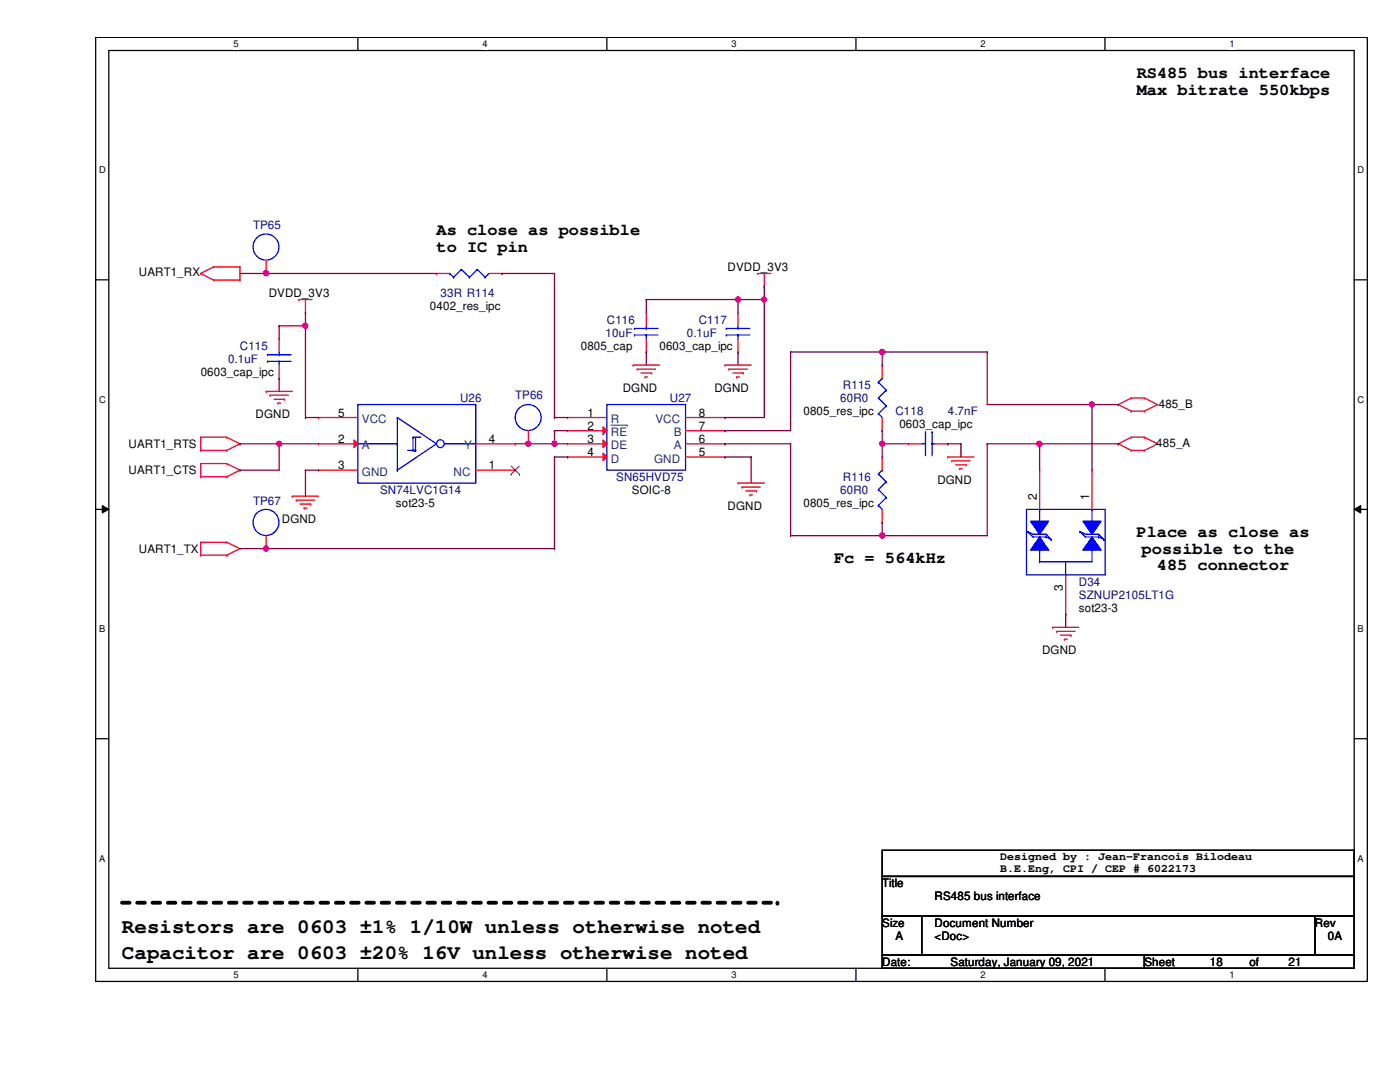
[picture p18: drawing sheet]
<svg xmlns="http://www.w3.org/2000/svg" width="279mm" height="216mm" viewBox="0 0 279 216" stroke-linecap="round" stroke-linejoin="round" font-family="sans-serif">
<defs><g id="words">
<g font-size="4.1">
<text x="24.3" y="191.4">Capacitor are 0603 ±20% 16V unless otherwise noted</text>
<text x="24.3" y="186.2">Resistors are 0603 ±1% 1/10W unless otherwise noted</text>
</g>
<g font-size="3.4">
<text x="226.9" y="15.5">RS485 bus interface</text>
<text x="226.9" y="18.9">Max bitrate 550kbps</text>
<text x="87.1" y="46.9">As close as possible</text>
<text x="87.1" y="50.2">to IC pin</text>
<text x="226.8" y="107.1">Place as close as</text>
<text x="166.5" y="112.3">Fc = 564kHz</text>
<text x="227.8" y="110.4">possible to the</text>
<text x="230.9" y="113.8">485 connector</text>
</g>
<g font-size="2.4">
<text x="206.9" y="99.8" transform="rotate(-90 206.9 99.8)">2</text>
<text x="217.4" y="99.8" transform="rotate(-90 217.4 99.8)">1</text>
<text x="212.1" y="117.9" transform="rotate(-90 212.1 117.9)">3</text>
</g>
<g font-size="2.3" fill="#000080">
<text x="50.5" y="45.7">TP65</text>
<text x="87.9" y="59.3">33R R114</text>
<text x="121.1" y="64.6">C116</text>
<text x="139.4" y="64.6">C117</text>
<text x="47.9" y="69.8">C115</text>
<text x="120.9" y="67.2">10uF</text>
<text x="137.1" y="67.2">0.1uF</text>
<text x="45.5" y="72.4">0.1uF</text>
<text x="168.2" y="77.6">R115</text>
<text x="91.8" y="80.3">U26</text>
<text x="102.8" y="79.7">TP66</text>
<text x="133.7" y="80.3">U27</text>
<text x="167.7" y="80.3">60R0</text>
<text x="178.7" y="82.9">C118</text>
<text x="189.1" y="82.9">4.7nF</text>
<text x="123" y="96">SN65HVD75</text>
<text x="168.2" y="96">R116</text>
<text x="50.5" y="100.7">TP67</text>
<text x="75.9" y="98.6">SN74LVC1G14</text>
<text x="167.7" y="98.6">60R0</text>
<text x="215.3" y="119.5">SZNUP2105LT1G</text>
<text x="215.3" y="116.9">D34</text>
</g>
<g font-size="2.3">
<text x="27.7" y="55.2">UART1_RX</text>
<text x="53.6" y="59.3">DVDD_3V3</text>
<text x="145.2" y="54.1">DVDD_3V3</text>
<text x="85.8" y="61.9">0402_res_ipc</text>
<text x="115.9" y="69.8">0805_cap</text>
<text x="131.6" y="69.8">0603_cap_ipc</text>
<text x="40" y="75">0603_cap_ipc</text>
<text x="51" y="83.4">DGND</text>
<text x="67.5" y="83.1">5</text>
<text x="117.2" y="83.1">1</text>
<text x="124.3" y="78.1">DGND</text>
<text x="139.4" y="83.1">8</text>
<text x="142.6" y="78.1">DGND</text>
<text x="160.4" y="82.9">0805_res_ipc</text>
<text x="231.3" y="81.3">485_B</text>
<text x="25.7" y="89.4">UART1_RTS</text>
<text x="67.5" y="88.3">2</text>
<text x="97.6" y="88.3">4</text>
<text x="117.2" y="85.8">2</text>
<text x="117.2" y="88.3">3</text>
<text x="139.4" y="88.3">6</text>
<text x="139.4" y="85.8">7</text>
<text x="179.5" y="85.5">0603_cap_ipc</text>
<text x="230.8" y="89.2">485_A</text>
<text x="25.7" y="94.7">UART1_CTS</text>
<text x="67.5" y="93.6">3</text>
<text x="97.6" y="93.6">1</text>
<text x="117.2" y="91">4</text>
<text x="139.4" y="91">5</text>
<text x="79" y="101.2">sot23-5</text>
<text x="126.1" y="98.6">SOIC-8</text>
<text x="145.2" y="101.7">DGND</text>
<text x="160.4" y="101.2">0805_res_ipc</text>
<text x="187.1" y="96.5">DGND</text>
<text x="56.3" y="104.3">DGND</text>
<text x="27.7" y="110.4">UART1_TX</text>
<text x="215.3" y="122.1">sot23-3</text>
<text x="208" y="130.5">DGND</text>
<text x="199.6" y="171.6">Designed by : Jean-Francois Bilodeau</text>
<text x="199.6" y="173.9">B.E.Eng, CPI / CEP # 6022173</text>
<text x="176.1" y="177">Title</text>
<text x="186.5" y="179.7">RS485 bus interface</text>
<text x="176.1" y="184.9">Size</text>
<text x="186.5" y="184.9">Document Number</text>
<text x="262.4" y="184.9">Rev</text>
<text x="178.7" y="187.5">A</text>
<text x="186.5" y="187.5">&lt;Doc&gt;</text>
<text x="265" y="187.5">0A</text>
<text x="176.1" y="192.7">Date:</text>
<text x="189.7" y="192.7">Saturday, January 09, 2021</text>
<text x="228.4" y="192.7">Sheet</text>
<text x="241.5" y="192.7">18</text>
<text x="249.3" y="192.7">of</text>
<text x="257.2" y="192.7">21</text>
</g>
<g font-size="2.3" fill="#004080">
<text x="72.2" y="89.7">A</text>
<text x="72.2" y="84.5">VCC</text>
<text x="92.6" y="89.7">Y</text>
<text x="121.9" y="84.5">R</text>
<text x="121.9" y="87">RE</text>
<text x="121.9" y="89.7">DE</text>
<text x="130.8" y="84.5">VCC</text>
<text x="134.5" y="89.7">A</text>
<text x="134.5" y="87">B</text>
<text x="72.2" y="94.9">GND</text>
<text x="90.5" y="94.9">NC</text>
<text x="121.9" y="92.3">D</text>
<text x="130.6" y="92.3">GND</text>
</g>
<g font-size="1.9">
<text x="46.6" y="9.4">5</text>
<text x="96.3" y="9.4">4</text>
<text x="146" y="9.4">3</text>
<text x="195.7" y="9.4">2</text>
<text x="245.4" y="9.4">1</text>
<text x="19.8" y="34.6">D</text>
<text x="270.9" y="34.6">D</text>
<text x="19.8" y="80.3">C</text>
<text x="270.9" y="80.3">C</text>
<text x="19.8" y="126.2">B</text>
<text x="270.9" y="126.2">B</text>
<text x="19.8" y="171.9">A</text>
<text x="270.9" y="171.9">A</text>
<text x="46.6" y="195.2">5</text>
<text x="96.3" y="195.2">4</text>
<text x="146" y="195.2">3</text>
<text x="195.7" y="195.2">2</text>
<text x="245.4" y="195.2">1</text>
</g>
</g></defs>
<path d="M19.1 7.5h253.8v188.3h-253.8zM21.7 10.1h248.6v183.1h-248.6z" fill="none" stroke="#000" stroke-width=".25"/>
<g fill="#fff">
<path d="M46.6 7.7h1v2.1h-1z"/>
<path d="M46.6 193.5h1v2.1h-1z"/>
</g>
<path d="M71.4 7.5v2.6M71.4 193.2v2.6" fill="none" stroke="#000" stroke-width=".25"/>
<g fill="#fff">
<path d="M96.3 7.7h1v2.1h-1z"/>
<path d="M96.3 193.5h1v2.1h-1z"/>
</g>
<path d="M121.1 7.5v2.6M121.1 193.2v2.6" fill="none" stroke="#000" stroke-width=".25"/>
<g fill="#fff">
<path d="M146 7.7h1v2.1h-1z"/>
<path d="M146 193.5h1v2.1h-1z"/>
</g>
<path d="M170.8 7.5v2.6M170.8 193.2v2.6" fill="none" stroke="#000" stroke-width=".25"/>
<g fill="#fff">
<path d="M195.7 7.7h1v2.1h-1z"/>
<path d="M195.7 193.5h1v2.1h-1z"/>
</g>
<path d="M220.5 7.5v2.6M220.5 193.2v2.6" fill="none" stroke="#000" stroke-width=".25"/>
<g fill="#fff">
<path d="M245.4 7.7h1v2.1h-1z"/>
<path d="M245.4 193.5h1v2.1h-1z"/>
<path d="M19.8 32.9h1.3v2.1h-1.3z"/>
<path d="M270.9 32.9h1.3v2.1h-1.3z"/>
<path d="M19.8 78.7h1.3v2.1h-1.3z"/>
<path d="M270.9 78.7h1.3v2.1h-1.3z"/>
</g>
<path d="M19.1 55.8h2.6M270.3 55.8h2.6" fill="none" stroke="#000" stroke-width=".25"/>
<g fill="#fff">
<path d="M19.8 124.5h1.2v2.1h-1.2z"/>
<path d="M270.9 124.5h1.3v2.1h-1.3z"/>
</g>
<path d="M19.1 101.6h2.6M270.3 101.6h2.6" fill="none" stroke="#000" stroke-width=".25"/>
<path d="M20.4 100.9l1.3 .7-1.3 .8zM270.3 101.6l1.3-.7v1.5z" fill="#000"/>
<path d="M20.4 100.9l1.3 .7-1.3 .8zM270.3 101.6l1.3-.7v1.5z" fill="none" stroke="#000" stroke-width=".2"/>
<g fill="#fff">
<path d="M19.8 170.3h1.2v2h-1.2z"/>
<path d="M270.9 170.3h1.3v2h-1.3z"/>
</g>
<path d="M19.1 147.4h2.6M270.3 147.4h2.6M176.1 169.7h94.2v5.2h-94.2zM176.1 174.9h94.2v7.9h-94.2zM176.1 182.8h7.8v7.8h-7.8zM176.1 190.6h52.3v2.6h-52.3zM183.9 182.8h78.5v7.8h-78.5zM228.4 190.6h41.9v2.6h-41.9zM262.4 182.8h7.9v7.8h-7.9z" fill="none" stroke="#000" stroke-width=".25"/>
<path d="M24.3 180.1h130.9" fill="none" stroke="#000" stroke-width=".76" stroke-dasharray="1.5 1.5"/>
<circle cx="155.2" cy="180.1" r=".38" fill="#000" stroke-dasharray="1.5 1.5"/>
<g fill="none" stroke="#f00" stroke-width=".25">
<path d="M40 54.6h.1M40 54.6l2.6 1.3M42.6 55.9h.1M42.6 53.3h.1M42.6 55.9h5.3M42.6 53.3h5.3M42.6 53.3l-2.6 1.3M47.9 55.9h.1M47.9 53.3h.1M47.9 53.3v2.6M53.1 54.6h.1M53.1 51.9v2.7"/>
<path d="M59.6 59.8h.1M59.6 59.8h2.7M61 59.8v2.6M151.2 54.6h.1M151.2 54.6h2.6M152.5 57.1h.1M152.5 54.6v2.5M53.1 78.1h.1M53.1 78.1h5.2M53.9 78.9h.1M53.9 78.9h3.7M54.7 79.7h2.1"/>
<path d="M55.7 67.6h.1M55.7 75.5h.1M55.7 67.6v2.6M55.7 72.9v2.6M56.8 79.7h.1M61 62.4h.1M126.4 72.9h.1M126.4 72.9h5.2M127.2 73.7h.1M127.2 73.7h3.6M127.9 74.4h2.1M128.7 75.2h.1"/>
<path d="M128.7 75.2h.5M130 74.4h.1M144.7 72.9h.1M144.7 72.9h5.2M145.5 73.7h.1M145.5 73.7h3.6M146.3 74.4h2M147 75.2h.1M147 75.2h.6M148.3 74.4h.1M176.1 72.9h.1M176.1 72.9v2.6"/>
<path d="M225.8 79.4h.1M225.8 79.4h2.6M225.8 79.4l-2.6 1.3M228.4 79.4h.1M228.4 79.4l2.6 1.3M40 87.2h.1M40 89.9h.1M40 92.5h.1M40 95.1h.1M40 87.2h5.3M40 89.9h5.3M40 87.2v2.7"/>
<path d="M40 92.5v2.6M40 92.5h5.3M40 95.1h5.3M45.3 87.2h.1M45.3 89.9h.1M45.3 92.5h.1M45.3 95.1h.1M45.3 87.2l2.6 1.4M45.3 92.5l2.6 1.3M47.9 88.6h.1M47.9 93.8h.1M47.9 88.6l-2.6 1.3"/>
<path d="M47.9 93.8l-2.6 1.3M55.5 80.4h.1M55.5 80.4h.5M58.3 99h.1M58.3 99h5.3M59.1 99.8h.1M59.1 99.8h3.7M113.3 83.3h.1M113.3 83.3h7.8M147.3 96.4h.1M147.3 96.4h5.2M148.1 97.2h.1"/>
<path d="M148.1 97.2h3.6M148.8 98h2.2M149.6 98.8h.1M149.6 98.8h.6M151 98h.1M176.1 85.9h.1M176.1 83.3v2.6M189.1 91.2h.1M189.1 91.2h5.3M189.9 91.9h.1M189.9 91.9h3.7M190.7 92.8h2.1"/>
<path d="M191.5 93.5h.1M191.5 93.5h.5M192.8 92.8h.1M223.2 80.7h.1M223.2 88.6h.1M223.2 80.7l2.6 1.3M223.2 88.6l2.6 1.3M225.8 82h.1M225.8 87.2h.1M225.8 89.9h.1M225.8 82h2.6M225.8 87.2h2.6"/>
<path d="M225.8 87.2l-2.6 1.4M225.8 89.9h2.6M228.4 82h.1M228.4 87.2h.1M228.4 89.9h.1M228.4 87.2l2.6 1.4M231 80.7h.1M231 88.6h.1M231 80.7l-2.6 1.3M231 88.6l-2.6 1.3M40 108.2h.1M40 110.8h.1"/>
<path d="M40 108.2h5.3M40 108.2v2.6M40 110.8h5.3M45.3 108.2h.1M45.3 110.8h.1M45.3 108.2l2.6 1.3M47.9 109.5h.1M47.9 109.5l-2.6 1.3M59.9 100.6h2.1M60.7 101.4h.1M60.7 101.4h.5M62 100.6h.1"/>
<path d="M210.1 125.2h.1M210.1 125.2h5.2M210.9 126h.1M210.9 126h3.6M211.7 126.7h2M212.4 127.5h.1M212.4 127.5h.6M213.7 126.7h.1"/>
</g>
<g fill="none" stroke="#00f" stroke-width=".25">
<path d="M53.4 72.1h.1M53.4 70.8h.1M53.4 72.1h4.7M53.4 70.8h4.7M55.7 70.8h.1M55.7 72.1h.1M55.7 70.2v.6M55.7 72.1v.8M175.3 79.4h.1M175.3 76.3h.1M175.3 79.4l1.6 1.6M175.3 76.3l1.6 1.6"/>
<path d="M176.1 75.5h.1M176.1 75.5l-.8 .8M176.9 77.9h.1M176.9 77.9l-1.6 1.5M121.1 80.7h15.7v13.1h-15.7zM175.3 82.5h.1M175.3 82.5l.8 .8M176.9 81h.1M176.9 81l-1.6 1.5"/>
<circle cx="53.1" cy="49.3" r="2.59"/>
</g>
<path d="M120.4 85.2l.7 .7-.7 .8z" fill="#f00"/>
<path d="M113.3 85.9h.1M113.3 85.9h7.8M120.4 85.2l.7 .7-.7 .8z" fill="none" stroke="#f00" stroke-width=".25"/>
<path d="M121.9 84.8h3.3M125.2 84.8h.1" fill="none" stroke="#004080" stroke-width=".2"/>
<path d="M120.4 87.8l.7 .8-.7 .7z" fill="#f00"/>
<path d="M113.3 88.6h.1M113.3 88.6h7.8M120.4 87.8l.7 .8-.7 .7z" fill="none" stroke="#f00" stroke-width=".25"/>
<path d="M120.4 90.4l.7 .8-.7 .7z" fill="#f00"/>
<g fill="none" stroke="#f00" stroke-width=".25">
<path d="M129 62.4h.1M129 70.2h.1M129 62.4v2.6M129 67.6v2.6M147.3 62.4h.1M147.3 70.2h.1M147.3 62.4v2.6M147.3 67.6v2.6M95 93.8h7.8M102.8 93.8h.1M113.3 91.2h.1M113.3 91.2h7.8"/>
<path d="M120.4 90.4l.7 .8-.7 .7zM136.8 91.2h7.9M136.8 88.6h7.9M136.8 85.9h7.9M136.8 83.3h7.9M144.7 91.2h.1M144.7 88.6h.1M144.7 85.9h.1M144.7 83.3h.1M176.1 91.2h.1M176.1 91.2v2.6M53.1 109.5h.1"/>
<path d="M53.1 106.9v2.6M176.1 104.3h.1M176.1 101.6v2.7"/>
</g>
<g fill="none" stroke="#00f" stroke-width=".25">
<path d="M126.6 66.8h.1M126.6 65.5h.1M126.6 66.8h4.7M126.6 65.5h4.7M129 65.5h.1M129 66.8h.1M129 65v.5M129 66.8v.8M144.9 66.8h.1M144.9 65.5h.1M144.9 66.8h4.7M144.9 65.5h4.7"/>
<path d="M147.3 65.5h.1M147.3 66.8h.1M147.3 65v.5M147.3 66.8v.8M71.4 80.7h23.6v15.7h-23.6zM71.4 88.6h7.9M79.3 88.6h.1M79.3 93.8h.1M79.3 83.3h.1M79.3 83.3v10.5M79.3 83.3l7.8 5.3-7.8 5.2M81.4 89.9h1.5"/>
<path d="M82.4 87.2h.1M82.4 89.9h.1M82.4 87.2h1.6M82.4 87.2v2.7M82.7 89.9h.1M82.9 89.9h.1M82.9 87.2v2.7M88.7 88.6h6.3M95 88.6h.1M175.3 97.7h.1M175.3 94.6h.1M175.3 97.7l1.6 1.6"/>
<path d="M175.3 94.6l1.6 1.5M176.1 93.8h.1M176.1 93.8l-.8 .8M176.9 99.3h.1M176.9 96.1h.1M176.9 99.3l-1.6 1.5M176.9 96.1l-1.6 1.6M175.3 100.8h.1M175.3 100.8l.8 .8"/>
<circle cx="87.9" cy="88.5" r=".77"/>
<circle cx="53.1" cy="104.2" r="2.59"/>
</g>
<path d="M102 94.7h.1M102 93l1.7 1.7M103.6 93l-1.6 1.7M103.7 94.7h.1" fill="none" stroke="#804000" stroke-width=".2"/>
<path d="M70.7 87.8l.7 .8-.7 .7z" fill="#f00"/>
<g fill="none" stroke="#f00" stroke-width=".25">
<path d="M87.1 54.6h.1M87.1 54.6h2.6M97.6 54.6h2.6M100.2 54.6h.1M63.6 88.6h.1M63.6 93.8h.1M63.6 83.3h.1M63.6 88.6h7.8M63.6 93.8h7.8M63.6 83.3h7.8M70.7 87.8l.7 .8-.7 .7zM95 88.6h7.8"/>
<path d="M102.8 88.6h.1M105.5 88.6h.1M105.5 85.9v2.7M181.3 88.6h.1M181.3 88.6h2.6M186.5 88.6h2.6M189.1 88.6h.1"/>
</g>
<g fill="none" stroke="#00f" stroke-width=".25">
<path d="M89.7 54.6h.1M89.7 54.6l.8 .7M90.5 55.3h.1M92.1 53.8h.1M92.1 53.8l1.6 1.5M92.1 53.8l-1.6 1.5M93.7 55.3h.1M95.3 53.8h.1M95.3 53.8l1.5 1.5M95.3 53.8l-1.6 1.5M96.8 55.3h.1M97.6 54.6l-.8 .7"/>
<path d="M183.9 88.6h.8M184.7 86.2h.1M184.7 88.6h.1M184.7 86.2v4.7M186 88.6h.1M186 86.2h.1M186 88.6h.5M186 86.2v4.7M204.9 101.6h15.7v13.1h-15.7zM205.1 106.1h.1M205.1 106.1l1.1 .5h2.6M205.1 106.1l1.1 1h2.6"/>
<path d="M207.5 109.5h.1M207.5 101.6h.1M207.5 112.1h.1M207.5 101.6v2.7M207.5 109.5v2.6M208.8 106.6h.1M208.8 107.1h.1M208.8 106.6l1 1.1M208.8 107.1l1 .6M209.8 107.7h.1M212.7 114.7h.1M212.7 112.1v2.6"/>
<path d="M215.6 106.1h.1M215.6 106.1l1 .5h2.6M215.6 106.1l1 1h2.6M217.9 109.5h.1M217.9 101.6h.1M217.9 101.6v2.7M217.9 109.5v2.6h-10.4M219.2 106.6h.1M219.2 107.1h.1M219.2 106.6l1.1 1.1M219.2 107.1l1.1 .6M220.3 107.7h.1"/>
<circle cx="105.4" cy="83.3" r="2.58"/>
</g>
<path d="M217.9 107.1l1.9 2.7h-3.7z" fill-rule="evenodd" fill="#00f"/>
<path d="M217.9 107.1l1.9 2.7h-3.7z" fill="none" stroke="#00f" stroke-width=".25"/>
<path d="M216.1 104h3.7l-1.9 2.6z" fill-rule="evenodd" fill="#00f"/>
<path d="M216.1 104h3.7l-1.9 2.6z" fill="none" stroke="#00f" stroke-width=".25"/>
<path d="M207.5 107.1l1.8 2.7h-3.6z" fill-rule="evenodd" fill="#00f"/>
<path d="M207.5 107.1l1.8 2.7h-3.6z" fill="none" stroke="#00f" stroke-width=".25"/>
<path d="M205.7 104h3.6l-1.8 2.6z" fill-rule="evenodd" fill="#00f"/>
<path d="M205.7 104h3.6l-1.8 2.6z" fill="none" stroke="#00f" stroke-width=".25"/>
<path d="M207.5 93.8h.1M207.5 93.8v7.8M217.9 93.8h.1M217.9 93.8v7.8M212.7 114.7v7.9M212.7 122.6h.1" fill="none" stroke="#f00" stroke-width=".25"/>
<path d="M147.3 59.8h.1M152.5 57.1h.1M152.5 57.1v2.7h-5.2" fill="none" stroke="#800040" stroke-width=".25"/>
<circle cx="152.5" cy="59.8" r=".5" fill="#f0f"/>
<circle cx="152.5" cy="59.8" r=".5" fill="none" stroke="#f0f" stroke-width=".25"/>
<circle cx="147.3" cy="59.8" r=".51" fill="#f0f"/>
<circle cx="147.3" cy="59.8" r=".51" fill="none" stroke="#f0f" stroke-width=".25"/>
<g fill="none" stroke="#800040" stroke-width=".25">
<path d="M129 59.8h.1M129 59.8h18.3M129 59.8v2.6M147.3 59.8h.1M147.3 59.8v2.6M152.5 59.8h.1M152.5 59.8v23.5M129 70.2h.1M129 70.2v2.7M147.3 70.2h.1M147.3 70.2v2.7M176.1 70.2h.1"/>
<path d="M176.1 70.2h20.9M197 70.2h.1M197 70.2v10.5"/>
</g>
<circle cx="176.1" cy="70.2" r=".51" fill="#f0f"/>
<circle cx="176.1" cy="70.2" r=".51" fill="none" stroke="#f0f" stroke-width=".25"/>
<path d="M157.8 70.2h.1M157.8 70.2h18.3M157.8 70.2v15.7M176.1 70.2h.1M176.1 70.2v2.7M197 80.7h20.9M217.9 80.7h.1" fill="none" stroke="#800040" stroke-width=".25"/>
<circle cx="217.9" cy="80.7" r=".5" fill="#f0f"/>
<circle cx="217.9" cy="80.7" r=".5" fill="none" stroke="#f0f" stroke-width=".25"/>
<g fill="none" stroke="#800040" stroke-width=".25">
<path d="M144.7 85.9h.1M144.7 88.6h.1M144.7 85.9h13.1M144.7 88.6h13.1M157.8 88.6h.1M157.8 88.6v18.3M176.1 85.9h.1M176.1 88.6h.1M176.1 85.9v5.3M189.1 88.6h.1M189.1 88.6h2.7M191.8 88.6h.1"/>
<path d="M191.8 88.6v2.6M197 88.6h.1M197 88.6h10.5M197 88.6v18.3h-20.9M207.5 88.6h.1M176.1 104.3h.1M176.1 106.9h.1M176.1 104.3v2.6"/>
</g>
<circle cx="176.1" cy="106.8" r=".51" fill="#f0f"/>
<circle cx="176.1" cy="106.8" r=".51" fill="none" stroke="#f0f" stroke-width=".25"/>
<g fill="none" stroke="#800040" stroke-width=".25">
<path d="M110.7 54.6h.1M110.7 54.6v28.7M102.8 88.6h2.7M105.5 88.6h.1M110.7 85.9h.1M110.7 88.6h.1M110.7 91.2h.1M110.7 83.3h.1M110.7 83.3h2.6M110.7 85.9h2.6M110.7 85.9v2.7M110.7 91.2v18.3"/>
<path d="M110.7 88.6h2.6M144.7 83.3h.1M144.7 91.2h.1M144.7 83.3h7.8M144.7 91.2h5.2M149.9 91.2h.1M149.9 91.2v5.2M47.9 109.5h5.2M53.1 109.5h.1M157.8 106.9h.1M157.8 106.9h18.3"/>
</g>
<circle cx="105.4" cy="88.5" r=".5" fill="#f0f"/>
<circle cx="105.4" cy="88.5" r=".5" fill="none" stroke="#f0f" stroke-width=".25"/>
<path d="M47.9 93.8h.1M47.9 88.6h.1M47.9 88.6h15.7M55.7 88.6h.1M55.7 88.6v5.2h-7.8" fill="none" stroke="#800040" stroke-width=".25"/>
<circle cx="55.7" cy="88.5" r=".5" fill="#f0f"/>
<circle cx="55.7" cy="88.5" r=".5" fill="none" stroke="#f0f" stroke-width=".25"/>
<path d="M55.7 65h.1M55.7 75.5h.1M55.7 65h5.3M55.7 65v2.6M55.7 75.5v2.6M61 62.4h.1M61 65h.1M61 62.4v20.9M61 93.8h.1M61 93.8h2.6M61 93.8v5.2" fill="none" stroke="#800040" stroke-width=".25"/>
<circle cx="60.9" cy="65" r=".5" fill="#f0f"/>
<circle cx="60.9" cy="65" r=".5" fill="none" stroke="#f0f" stroke-width=".25"/>
<path d="M47.9 54.6h5.2M53.1 54.6h.1M100.2 54.6h.1M100.2 54.6h10.5M61 83.3h.1M61 83.3h2.6M176.1 88.6h.1M176.1 88.6h5.2" fill="none" stroke="#800040" stroke-width=".25"/>
<circle cx="176.1" cy="88.5" r=".5" fill="#f0f"/>
<circle cx="176.1" cy="88.5" r=".5" fill="none" stroke="#f0f" stroke-width=".25"/>
<path d="M110.7 91.2h2.6M113.3 91.2h.1M207.5 88.6h.1M207.5 88.6v5.2M207.5 88.6h15.7M223.2 88.6h.1M212.7 122.6h.1M212.7 122.6v2.6" fill="none" stroke="#800040" stroke-width=".25"/>
<circle cx="207.4" cy="88.5" r=".5" fill="#f0f"/>
<circle cx="207.4" cy="88.5" r=".5" fill="none" stroke="#f0f" stroke-width=".25"/>
<path d="M53.1 54.6h.1M53.1 54.6h34M217.9 80.7h.1M217.9 80.7v13.1M217.9 80.7h5.3M223.2 80.7h.1" fill="none" stroke="#800040" stroke-width=".25"/>
<circle cx="53.1" cy="54.5" r=".51" fill="#f0f"/>
<circle cx="53.1" cy="54.5" r=".51" fill="none" stroke="#f0f" stroke-width=".25"/>
<path d="M53.1 109.5h57.6M110.7 109.5h.1" fill="none" stroke="#800040" stroke-width=".25"/>
<circle cx="53.1" cy="109.5" r=".51" fill="#f0f"/>
<circle cx="53.1" cy="109.5" r=".51" fill="none" stroke="#f0f" stroke-width=".25"/>
<path d="M105.5 88.6h5.2M110.7 88.6h.1" fill="none" stroke="#800040" stroke-width=".25"/>
<circle cx="110.7" cy="88.5" r=".5" fill="#f0f"/>
<circle cx="110.7" cy="88.5" r=".5" fill="none" stroke="#f0f" stroke-width=".25"/>
<circle cx="152.5" cy="59.8" r=".5" fill="#f0f"/>
<circle cx="152.5" cy="59.8" r=".5" fill="none" stroke="#f0f" stroke-width=".25"/>
<circle cx="147.3" cy="59.8" r=".51" fill="#f0f"/>
<circle cx="147.3" cy="59.8" r=".51" fill="none" stroke="#f0f" stroke-width=".25"/>
<circle cx="176.1" cy="70.2" r=".51" fill="#f0f"/>
<circle cx="176.1" cy="70.2" r=".51" fill="none" stroke="#f0f" stroke-width=".25"/>
<circle cx="217.9" cy="80.7" r=".5" fill="#f0f"/>
<circle cx="217.9" cy="80.7" r=".5" fill="none" stroke="#f0f" stroke-width=".25"/>
<circle cx="176.1" cy="106.8" r=".51" fill="#f0f"/>
<circle cx="176.1" cy="106.8" r=".51" fill="none" stroke="#f0f" stroke-width=".25"/>
<circle cx="105.4" cy="88.5" r=".5" fill="#f0f"/>
<circle cx="105.4" cy="88.5" r=".5" fill="none" stroke="#f0f" stroke-width=".25"/>
<circle cx="55.7" cy="88.5" r=".5" fill="#f0f"/>
<circle cx="55.7" cy="88.5" r=".5" fill="none" stroke="#f0f" stroke-width=".25"/>
<circle cx="60.9" cy="65" r=".5" fill="#f0f"/>
<circle cx="60.9" cy="65" r=".5" fill="none" stroke="#f0f" stroke-width=".25"/>
<circle cx="176.1" cy="88.5" r=".5" fill="#f0f"/>
<circle cx="176.1" cy="88.5" r=".5" fill="none" stroke="#f0f" stroke-width=".25"/>
<circle cx="207.4" cy="88.5" r=".5" fill="#f0f"/>
<circle cx="207.4" cy="88.5" r=".5" fill="none" stroke="#f0f" stroke-width=".25"/>
<circle cx="53.1" cy="54.5" r=".51" fill="#f0f"/>
<circle cx="53.1" cy="54.5" r=".51" fill="none" stroke="#f0f" stroke-width=".25"/>
<circle cx="53.1" cy="109.5" r=".51" fill="#f0f"/>
<circle cx="53.1" cy="109.5" r=".51" fill="none" stroke="#f0f" stroke-width=".25"/>
<circle cx="110.7" cy="88.5" r=".5" fill="#f0f"/>
<circle cx="110.7" cy="88.5" r=".5" fill="none" stroke="#f0f" stroke-width=".25"/>
<use href="#words"/>
</svg>
